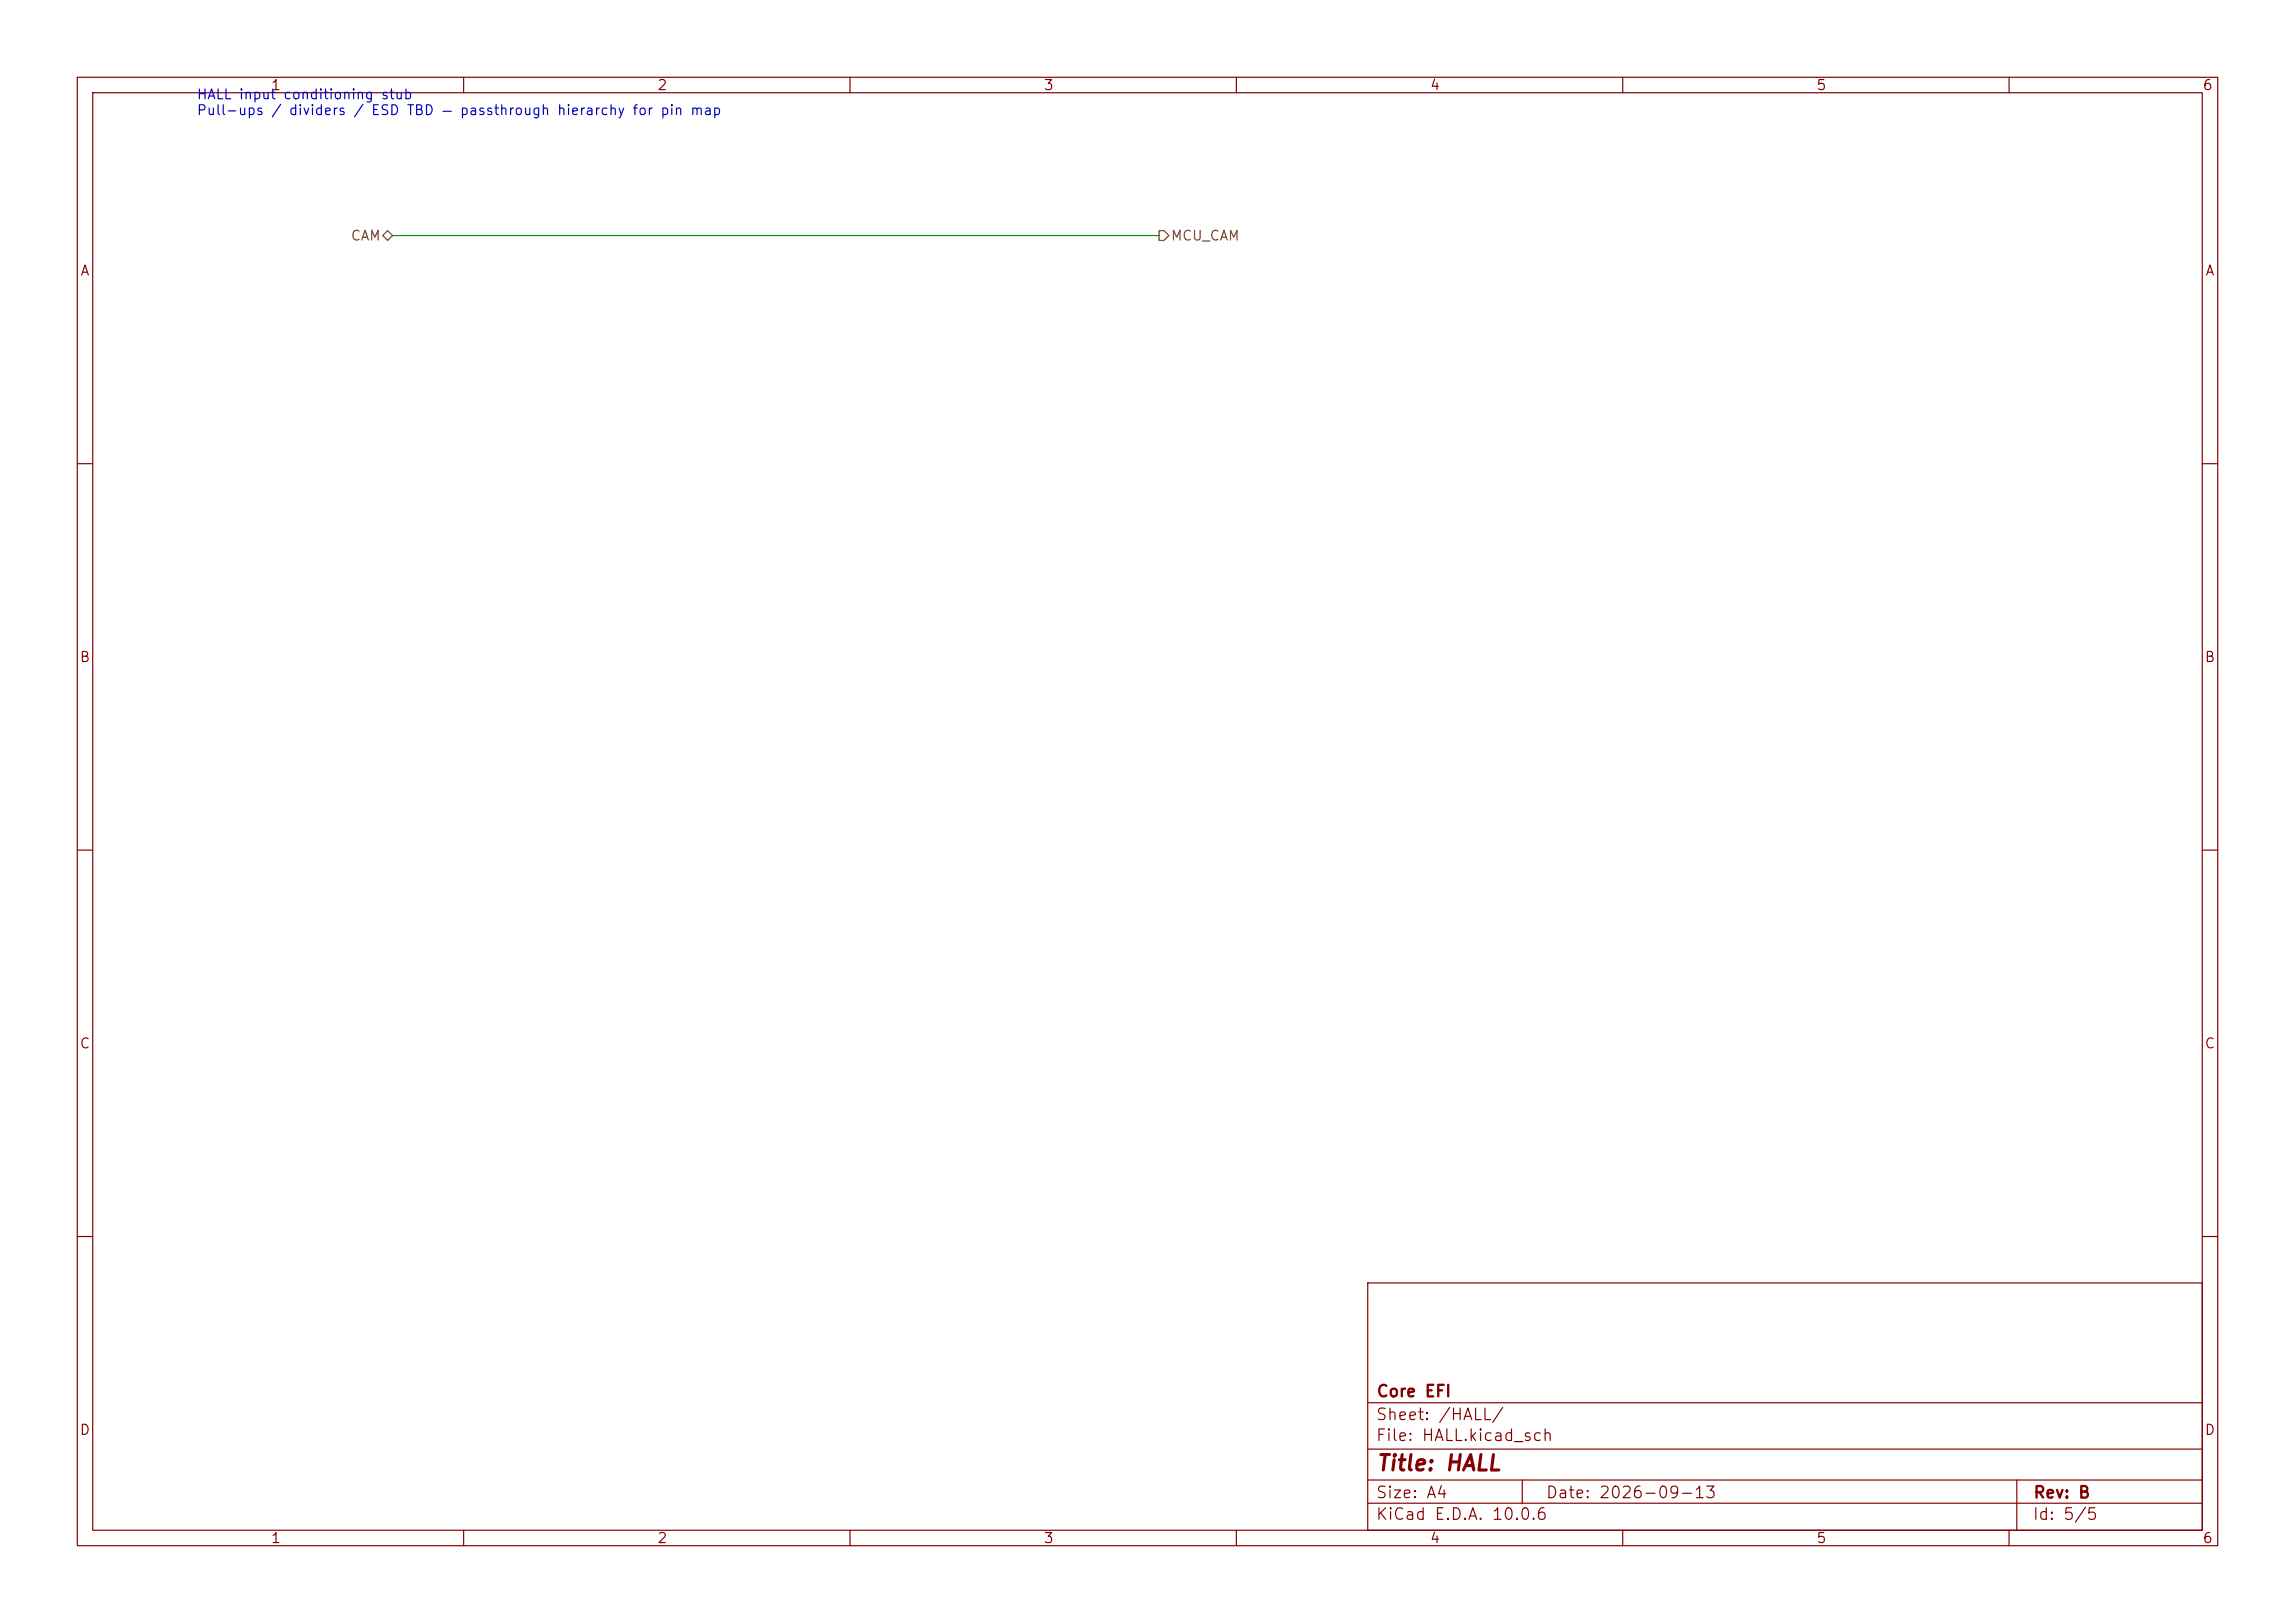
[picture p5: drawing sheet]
<svg xmlns="http://www.w3.org/2000/svg" width="297mm" height="210mm" viewBox="0 0 297 210" stroke-linecap="round" stroke-linejoin="round" font-family="sans-serif">
<defs><g id="words">
<text font-size="2" fill="#840000" x="178" y="190.8">Title: HALL</text>
<g font-size="1.5" fill="#840000">
<text x="178" y="184.1">Sheet: /HALL/</text>
<text x="178" y="181.1">Core EFI</text>
<text x="178" y="186.8">File: HALL.kicad_sch</text>
<text x="178" y="197">KiCad E.D.A. 10.0.6</text>
<text x="178" y="194.2">Size: A4</text>
<text x="200" y="194.2">Date: 2026-09-13</text>
<text x="263" y="197">Id: 5/5</text>
<text x="263" y="194.2">Rev: B</text>
</g>
<g font-size="1.3" fill="#840000">
<text x="35" y="12">1</text>
<text x="85" y="12">2</text>
<text x="135" y="12">3</text>
<text x="185" y="12">4</text>
<text x="235" y="12">5</text>
<text x="285" y="12">6</text>
<text x="10.3" y="36">A</text>
<text x="285.3" y="36">A</text>
<text x="10.2" y="86">B</text>
<text x="285.2" y="86">B</text>
<text x="10.2" y="136">C</text>
<text x="285.2" y="136">C</text>
<text x="10.2" y="186">D</text>
<text x="285.2" y="186">D</text>
<text x="35" y="200">1</text>
<text x="85" y="200">2</text>
<text x="135" y="200">3</text>
<text x="185" y="200">4</text>
<text x="235" y="200">5</text>
<text x="285" y="200">6</text>
</g>
<g font-size="1.3" fill="#0000c2">
<text x="25.4" y="13.2">HALL input conditioning stub</text>
<text x="25.4" y="15.2">Pull-ups / dividers / ESD TBD — passthrough hierarchy for pin map</text>
</g>
<g font-size="1.3" fill="#725600">
<text x="45.3" y="31.4">CAM</text>
<text x="151.4" y="31.4">MCU_CAM</text>
</g>
</g></defs>
<g fill="none" stroke="#840000" stroke-width=".15">
<path d="M10 10h277v190h-277zM12 12h273v186h-273zM60 10v2M110 10v2M160 10v2M210 10v2M260 10v2M10 60h2M285 60h2M10 110h2M285 110h2M10 160h2"/>
<path d="M177 166h108v32h-108zM285 160h2M60 198v2M110 198v2M160 198v2M177 194.5h108M177 191.5h108M177 187.5h108M177 181.5h108M197 191.5v3M210 198v2M260 198v2"/>
<path d="M261 191.5v6.5"/>
</g>
<path d="M49.5 30.5l.7-.7 .6 .7-.6 .6zM150 29.8h.6l.7 .7-.7 .6h-.6z" fill="none" stroke="#725600" stroke-width=".15"/>
<path d="M50.8 30.5h99.2" fill="none" stroke="#009600" stroke-width=".15"/>
<use href="#words"/>
</svg>
